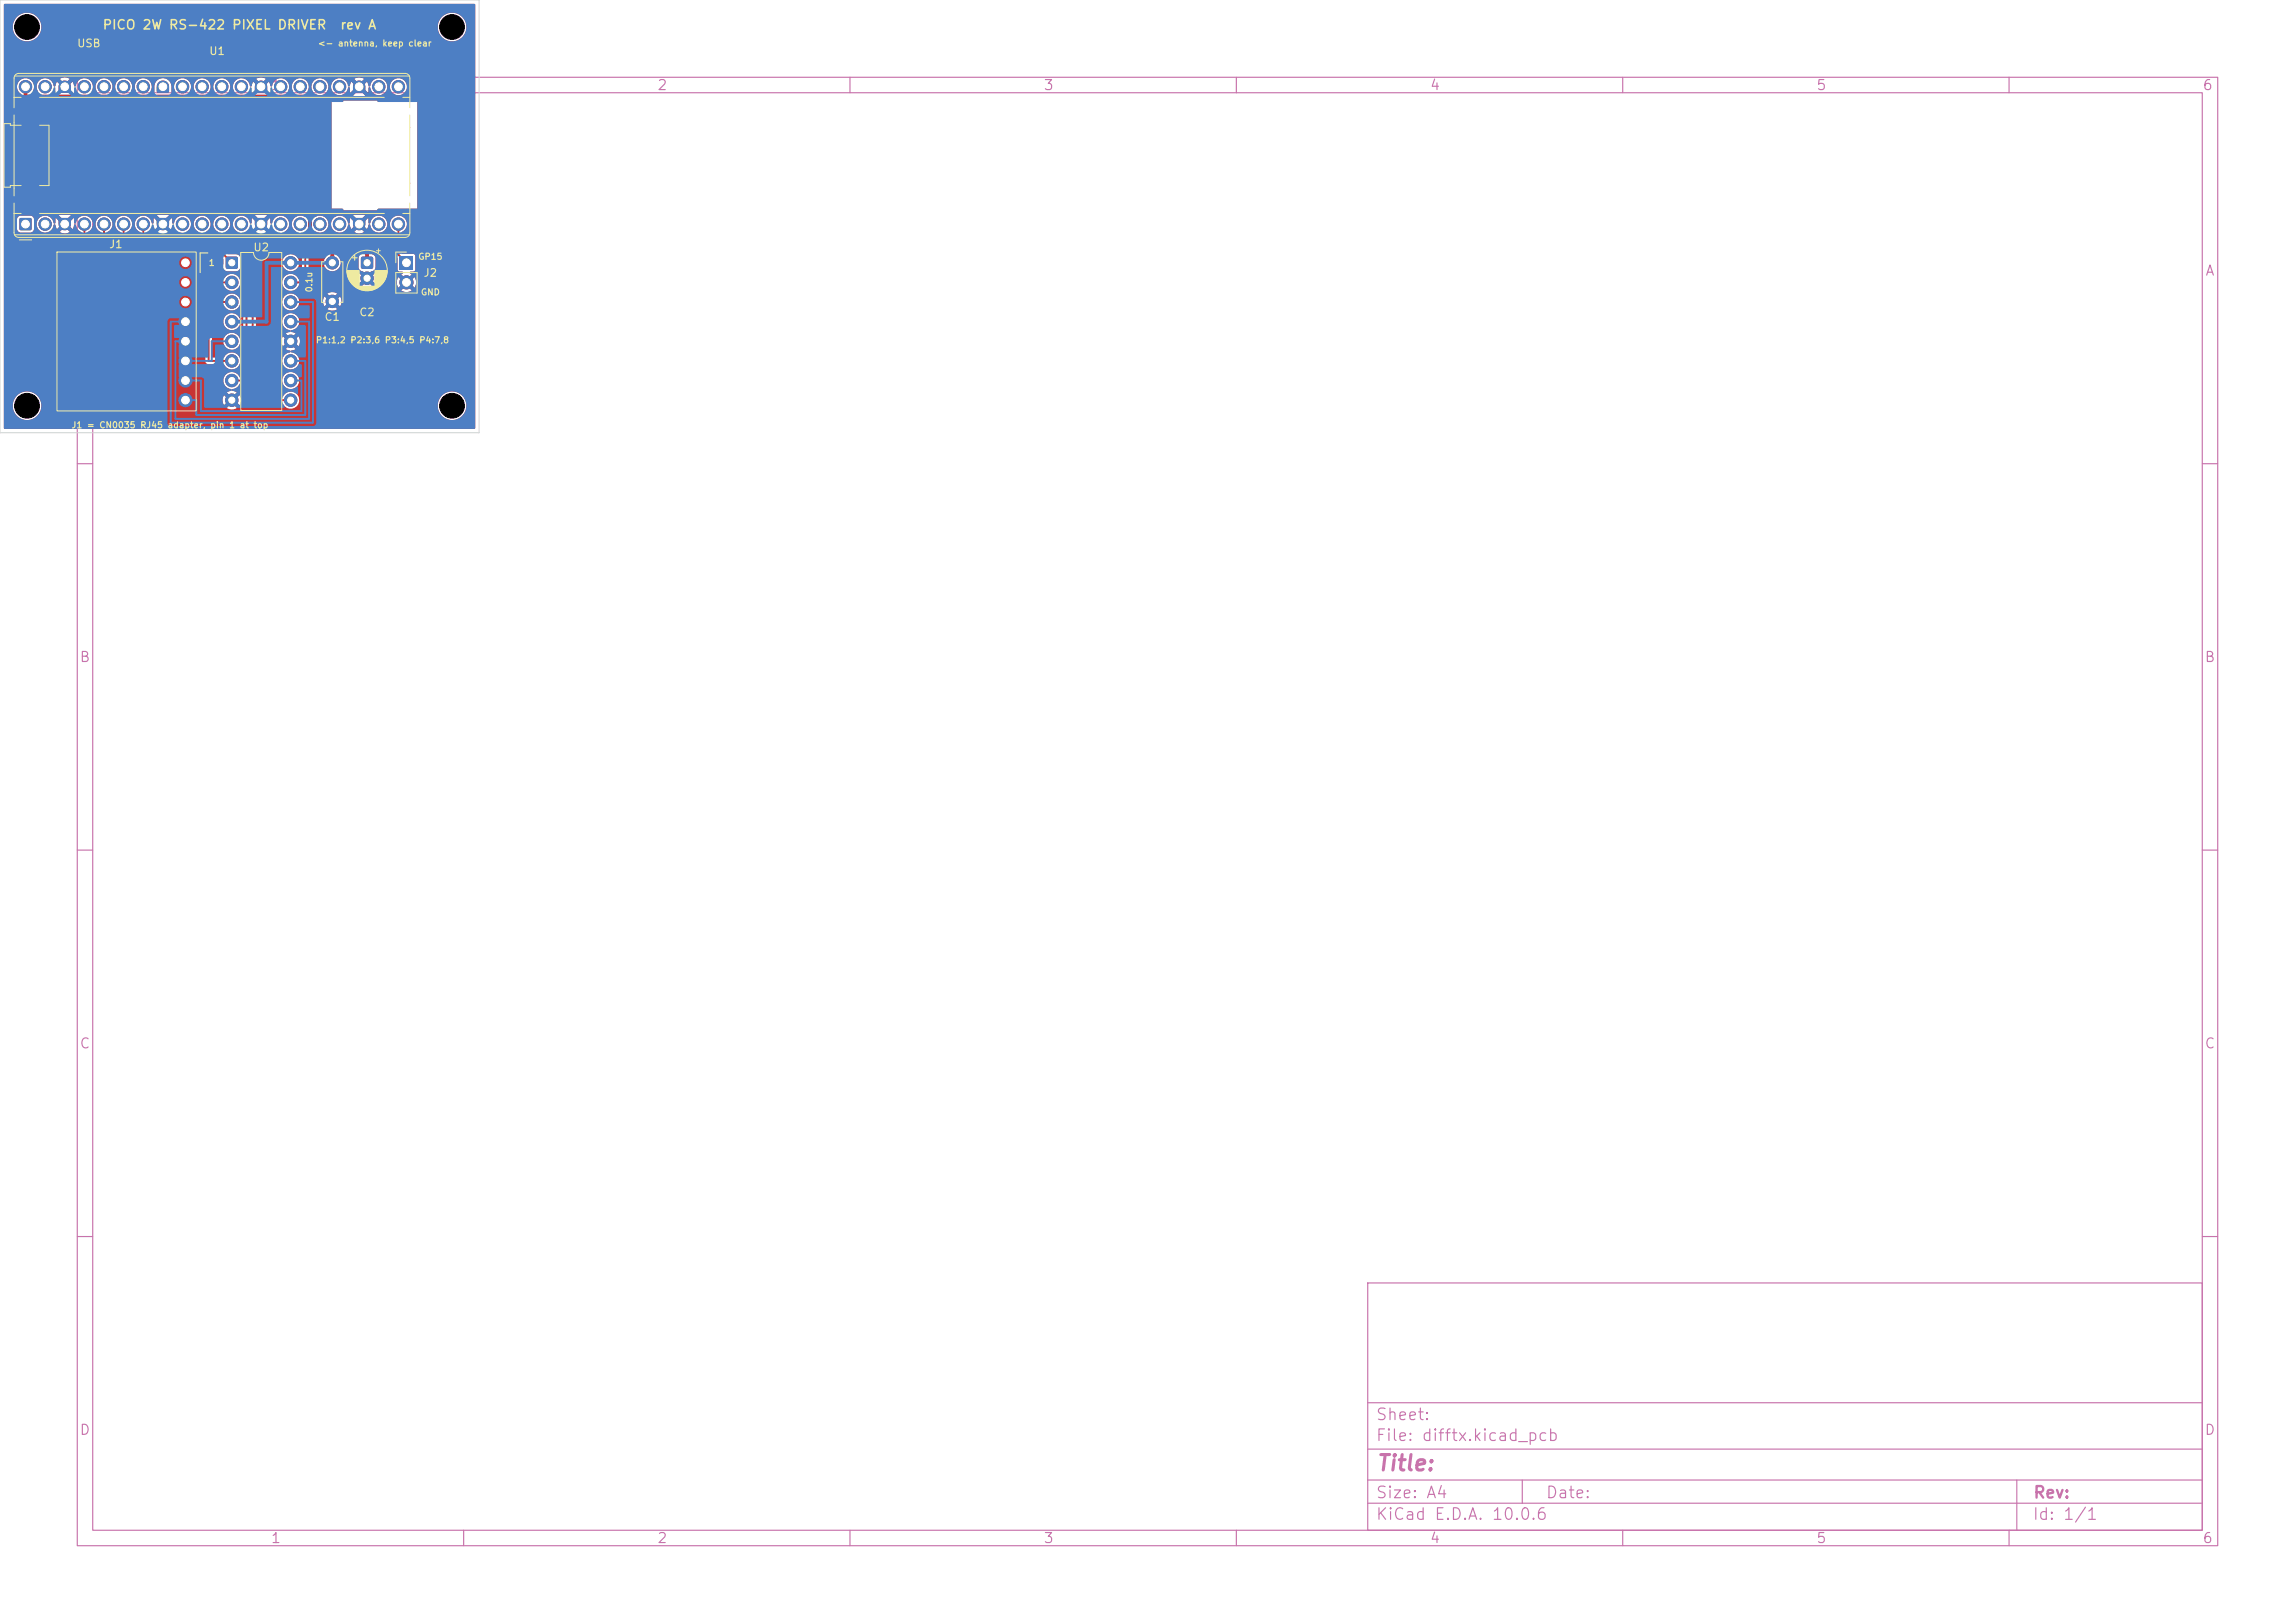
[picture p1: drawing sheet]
<svg xmlns="http://www.w3.org/2000/svg" width="297mm" height="210mm" viewBox="0 0 297 210" stroke-linecap="round" stroke-linejoin="round" font-family="sans-serif">
<defs><g id="words">
<text font-size="2" fill="#c872ab" x="178" y="190.8">Title:</text>
<g font-size="1.5" fill="#c872ab">
<text x="178" y="184.1">Sheet:</text>
<text x="178" y="186.8">File: difftx.kicad_pcb</text>
<text x="178" y="197">KiCad E.D.A. 10.0.6</text>
<text x="178" y="194.2">Size: A4</text>
<text x="200" y="194.2">Date:</text>
<text x="263" y="197">Id: 1/1</text>
<text x="263" y="194.2">Rev:</text>
</g>
<g font-size="1.3" fill="#c872ab">
<text x="35" y="12">1</text>
<text x="85" y="12">2</text>
<text x="135" y="12">3</text>
<text x="185" y="12">4</text>
<text x="235" y="12">5</text>
<text x="285" y="12">6</text>
<text x="285.3" y="36">A</text>
<text x="10.2" y="86">B</text>
<text x="285.2" y="86">B</text>
<text x="10.2" y="136">C</text>
<text x="285.2" y="136">C</text>
<text x="10.2" y="186">D</text>
<text x="285.2" y="186">D</text>
<text x="35" y="200">1</text>
<text x="85" y="200">2</text>
<text x="135" y="200">3</text>
<text x="185" y="200">4</text>
<text x="235" y="200">5</text>
<text x="285" y="200">6</text>
</g>
<g font-size="1.2" fill="#f2eda1">
<text x="13.2" y="4.1">PICO 2W RS-422 PIXEL DRIVER</text>
<text x="43.9" y="4.1">rev A</text>
</g>
<g font-size="1" fill="#f2eda1">
<text x="9.9" y="6.4">USB</text>
<text x="27" y="7.4">U1</text>
<text x="14" y="32.4">J1</text>
<text x="32.7" y="32.8">U2</text>
<text x="41.9" y="41.8">C1</text>
<text x="46.4" y="41.2">C2</text>
<text x="54.7" y="36.1">J2</text>
</g>
<g font-size=".8" fill="#f2eda1">
<text x="41.1" y="6.2">&lt;- antenna, keep clear</text>
<text x="26.9" y="34.6">1</text>
<text x="45.3" y="33.9">+</text>
<text x="54.1" y="33.8">GP15</text>
<text x="40.6" y="37.9" transform="rotate(-90 40.6 37.9)">0.1u</text>
<text x="54.4" y="38.4">GND</text>
<text x="40.8" y="44.6">P1:1,2 P2:3,6 P3:4,5 P4:7,8</text>
<text x="9.2" y="55.6">J1 = CN0035 RJ45 adapter, pin 1 at top</text>
</g>
</g></defs>
<g fill="none" stroke="#c872ab" stroke-width=".15">
<path d="M10 10h277v190h-277zM12 12h273v186h-273zM60 10v2M110 10v2M160 10v2M210 10v2M260 10v2M10 60h2M285 60h2M10 110h2M285 110h2M10 160h2"/>
<path d="M177 166h108v32h-108zM285 160h2M60 198v2M110 198v2M160 198v2M177 194.5h108M177 191.5h108M177 187.5h108M177 181.5h108M197 191.5v3M210 198v2M260 198v2"/>
<path d="M261 191.5v6.5"/>
</g>
<path d="M2.6 28.3h1.4v1.4h-1.4z" fill="#c83434"/>
<circle cx="5.8" cy="29" r=".8" fill="#c83434" stroke="#c83434" stroke-width=".13"/>
<path d="M7.7 28.2h1.4l.1 .2v.6a.8 .8 0 0 1-.8 .8 .8 .8 0 0 1-.8-.7v-.7z" fill="#c83434"/>
<g fill="#c83434" stroke="#c83434" stroke-width=".13">
<circle cx="10.9" cy="29" r=".8"/>
<circle cx="13.5" cy="29" r=".8"/>
<circle cx="16" cy="29" r=".8"/>
<circle cx="18.5" cy="29" r=".8"/>
</g>
<path d="M20.4 28.2h1.4l.1 .2v.6a.8 .8 0 0 1-.8 .8 .8 .8 0 0 1-.8-.7v-.7z" fill="#c83434"/>
<g fill="#c83434" stroke="#c83434" stroke-width=".13">
<circle cx="23.6" cy="29" r=".8"/>
<circle cx="26.2" cy="29" r=".8"/>
<circle cx="28.7" cy="29" r=".8"/>
<circle cx="31.2" cy="29" r=".8"/>
</g>
<path d="M33.1 28.2h1.4l.1 .2v.6a.8 .8 0 0 1-.8 .8 .8 .8 0 0 1-.8-.8v-.6z" fill="#c83434"/>
<g fill="#c83434" stroke="#c83434" stroke-width=".13">
<circle cx="36.3" cy="29" r=".8"/>
<circle cx="38.9" cy="29" r=".8"/>
<circle cx="41.4" cy="29" r=".8"/>
<circle cx="43.9" cy="29" r=".8"/>
</g>
<path d="M45.8 28.2h1.4l.1 .2v.6a.8 .8 0 0 1-.8 .8 .8 .8 0 0 1-.8-.7v-.7z" fill="#c83434"/>
<g fill="#c83434" stroke="#c83434" stroke-width=".13">
<circle cx="49" cy="29" r=".8"/>
<circle cx="51.6" cy="29" r=".8"/>
<circle cx="51.6" cy="11.2" r=".8"/>
<circle cx="49" cy="11.2" r=".8"/>
</g>
<path d="M46 10.6a.8 .8 0 0 1 .8-.1 .8 .8 0 0 1 .5 .7v.7l-.1 .1h-1.4l-.1-.1v-.8z" fill="#c83434"/>
<g fill="#c83434" stroke="#c83434" stroke-width=".13">
<circle cx="43.9" cy="11.2" r=".8"/>
<circle cx="41.4" cy="11.2" r=".8"/>
<circle cx="38.9" cy="11.2" r=".8"/>
<circle cx="36.3" cy="11.2" r=".8"/>
</g>
<path d="M33.3 10.6a.8 .8 0 0 1 .8-.1 .8 .8 0 0 1 .5 .7v.7l-.1 .1h-1.4l-.1-.1v-.8z" fill="#c83434"/>
<g fill="#c83434" stroke="#c83434" stroke-width=".13">
<circle cx="31.2" cy="11.2" r=".8"/>
<circle cx="28.7" cy="11.2" r=".8"/>
<circle cx="26.2" cy="11.2" r=".8"/>
<circle cx="23.6" cy="11.2" r=".8"/>
</g>
<path d="M20.6 10.6a.8 .8 0 0 1 .8-.1 .8 .8 0 0 1 .5 .7v.7l-.1 .1h-1.4l-.1-.1v-.8z" fill="#c83434"/>
<g fill="#c83434" stroke="#c83434" stroke-width=".13">
<circle cx="18.5" cy="11.2" r=".8"/>
<circle cx="16" cy="11.2" r=".8"/>
<circle cx="13.5" cy="11.2" r=".8"/>
<circle cx="10.9" cy="11.2" r=".8"/>
</g>
<path d="M7.9 10.6a.8 .8 0 0 1 .8-.1 .8 .8 0 0 1 .5 .7v.7l-.1 .1h-1.4l-.1-.1v-.8z" fill="#c83434"/>
<g fill="#c83434" stroke="#c83434" stroke-width=".13">
<circle cx="5.8" cy="11.2" r=".8"/>
<circle cx="3.3" cy="11.2" r=".8"/>
</g>
<path d="M46.8 33.3l.1-.1 1.3 .1 .1 .2-.1 1.2-.2 .1-1.2-.1-.1-.1z" fill="#c83434"/>
<circle cx="47.5" cy="36" r=".8" fill="#c83434" stroke="#c83434" stroke-width=".13"/>
<path d="M23.1 33.2h1.8v1.7h-1.8z" fill="#c83434"/>
<g fill="#c83434" stroke="#c83434" stroke-width=".13">
<circle cx="24" cy="36.5" r=".85"/>
<circle cx="24" cy="39.1" r=".85"/>
<circle cx="43" cy="34" r=".8"/>
<circle cx="43" cy="39" r=".8"/>
</g>
<path d="M51.7 33.2h1.7v1.7h-1.7z" fill="#c83434"/>
<circle cx="52.6" cy="36.5" r=".85" fill="#c83434" stroke="#c83434" stroke-width=".13"/>
<path d="M29.3 33.3l.1-.1 1.3 .1 .1 .2-.1 1.2-.2 .1-1.2-.1-.1-.1z" fill="#c83434"/>
<g fill="#c83434" stroke="#c83434" stroke-width=".13">
<circle cx="30" cy="36.5" r=".8"/>
<circle cx="30" cy="39.1" r=".8"/>
<circle cx="30" cy="41.6" r=".8"/>
<circle cx="30" cy="44.2" r=".8"/>
<circle cx="30" cy="46.7" r=".8"/>
<circle cx="30" cy="49.2" r=".8"/>
<circle cx="30" cy="51.8" r=".8"/>
<circle cx="37.6" cy="51.8" r=".8"/>
<circle cx="37.6" cy="49.2" r=".8"/>
<circle cx="37.6" cy="46.7" r=".8"/>
<circle cx="37.6" cy="44.2" r=".8"/>
<circle cx="37.6" cy="41.6" r=".8"/>
<circle cx="37.6" cy="39.1" r=".8"/>
<circle cx="37.6" cy="36.5" r=".8"/>
<circle cx="37.6" cy="34" r=".8"/>
</g>
<path d="M3.3 11.2v1.3h36.8v20h7.4v1.5M43 32.5v1.5" fill="none" stroke="#c83434" stroke-width=".5"/>
<path d="M10.9 29v3.1h17.7v.5l1.4 1.4M13.5 29v2.6h18.4v17.6h-1.9M16 29v2.1h16.7v20.7h4.9M18.5 29v1.6h21v5.9h-1.9M24 36.5h3.6v2.6h2.4M24 34l.6 .6h3.8v1.9h1.6M24 39.1h3v7.6h3M51.6 29v4l1 1" fill="none" stroke="#c83434" stroke-width=".25"/>
<path d="M.5 .6l60.9-.1 .1 .1v54.8l-.1 .1h-60.8l-.1-3.1h1.1a1.85 1.85 0 0 0 2.2 1.9 1.85 1.85 0 0 0 1.4-2.6h18v.2a.8 .8 0 0 0 1.2 .6 .8 .8 0 0 0 0-1.4 .8 .8 0 0 0-1.2 .6h-18a1.85 1.85 0 0 0-2.1-1 1.85 1.85 0 0 0-1.5 1.7h-1.1v-3.2h22.7v.1a.8 .8 0 0 0 1.2 .6 .8 .8 0 0 0 0-1.3 .8 .8 0 0 0-1.2 .6h-22.7v-2.6h22.7v.2a.8 .8 0 0 0 1.2 .6 .8 .8 0 0 0 0-1.4 .8 .8 0 0 0-1.2 .6h-22.7v-2.5h22.7v.1a.8 .8 0 0 0 1.2 .6 .8 .8 0 0 0 0-1.3 .8 .8 0 0 0-1.2 .6h-22.7v-2.6h22.7v.2a.8 .8 0 0 0 1.2 .6 .8 .8 0 0 0 0-1.4 .8 .8 0 0 0-1.2 .6h-22.7v-13.1h1.7v1.2a.49 .49 0 0 0 .5 .5h1.2l.4-.1 .1-.4v-1.2l-.1-.4-.4-.1h-1.2l-.4 .1-.1 .4h-1.7v-17.3h1.7a1.33 1.33 0 0 0 .5 1.1 .61 .61 0 0 0 .7 .9h36.1l.1 14.8-.2 .2a1.11 1.11 0 0 0-1.5 .3 1.11 1.11 0 0 0 .4 1.5v.2l-.1 .1h-1.2l-.2-.2a1.13 1.13 0 0 0 .6-1.3 1.13 1.13 0 0 0-1.2-.8 1.29 1.29 0 0 0-1.1 1l-.1-.1-.1-.6-.6 .7-.2-.3-.2-.1 .7-.7h-.2h-1.4l.7 .7-.2 .1-.2 .3-.7-.7v.7h-.2h-.1a1.1 1.1 0 0 0-1.7-.8 1.1 1.1 0 0 0 .1 1.8v.2l-.1 .1h-1.3l-.1-.2a1.13 1.13 0 0 0 .6-1.3 1.13 1.13 0 0 0-1.2-.8 1.1 1.1 0 0 0-1 .9 1.1 1.1 0 0 0 .5 1.1l.1 .2-.1 .1h-1.3l-.1-.2a1.13 1.13 0 0 0 .5-1.3 1.13 1.13 0 0 0-1.2-.8 1.1 1.1 0 0 0-.9 .9 1.1 1.1 0 0 0 .5 1.1v.2l-.1 .1h-1.2l-.2-.1 .1-.2a1.11 1.11 0 0 0 0-1.8 1.11 1.11 0 0 0-1.7 .8h-.1l-.1-.1-.1-.6-.6 .7-.2-.3-.2-.1 .7-.7h-1.5h-.1l.7 .7-.2 .1-.2 .3-.7-.7v.7h-.2a1.12 1.12 0 0 0-1.8-.8 1.12 1.12 0 0 0 .2 1.9l-.1 .7h-1.5l-.1-.1 .1-.6a1.11 1.11 0 0 0 .3-1.7 1.11 1.11 0 0 0-1.7 .1 1.11 1.11 0 0 0 .5 1.6v1.1l-.1 .1h-1.5l-.1-.1 .1-1.1a1.11 1.11 0 0 0 .3-1.7 1.11 1.11 0 0 0-1.8 .1 1.11 1.11 0 0 0 .5 1.6v1.6l-1.5 .1-.2-.1 .1-1.6a1.11 1.11 0 0 0 .1-1.9 1.11 1.11 0 0 0-1.7 .8h-.1l-.1-.1-.1-.6-.6 .7-.2-.3-.2-.1 .7-.7h-1.5h-.1l.7 .7-.2 .1-.2 .3-.7-.7v.7h-.2a1.1 1.1 0 0 0-1.5-1 1.1 1.1 0 0 0-.5 1.7 1.1 1.1 0 0 0 1.8 0l.2-.6 .2 .1 .2 .6 .5-.6 .1 .2 .3 .2-.6 .5 .4 .2h.4l.5-.2-.5-.5 .3-.2 .1-.2 .5 .6 .2-.6 .1-.1 .1 .1a1.43 1.43 0 0 0 .7 1v2.1l.1 .2 .3 .1h17.2l.8 1v.7a.29 .29 0 0 1-.4 0h-3.6a.84 .84 0 0 0-.8-1 .84 .84 0 0 0-.9 .7 .91 .91 0 0 0 1 .9l.3 .2h3.4l.1 .1v1l-.1 .1-3.2-.1a.82 .82 0 0 0-1.3-.1 .82 .82 0 0 0 .1 1.2 .82 .82 0 0 0 1.2-.2h2.4l.1 1.5-.1 .2-2.4-.1a.82 .82 0 0 0-1.3-.1 .82 .82 0 0 0 .1 1.3 .82 .82 0 0 0 1.2-.3h1.8l.1 .1v7.3l.3 .2h2a1.18 1.18 0 0 0 2 .2 1.11 1.11 0 0 0-.4-1.6 1.11 1.11 0 0 0-1.5 .6h-1.5l-.1-.1v-2.1h1.5v.1a1.1 1.1 0 0 0 1.7 .9 1.1 1.1 0 0 0 0-1.9 1.1 1.1 0 0 0-1.7 .9h-1.5v-2.6h1.5v.2a1.1 1.1 0 0 0 1.7 .9 1.1 1.1 0 0 0 0-1.9 1.1 1.1 0 0 0-1.7 .8h-1.5v-1.9l.1-.1h1.4a1.18 1.18 0 0 0 1.1 .7 1.18 1.18 0 0 0 1-.7 1.11 1.11 0 0 0-.6-1.4 1.11 1.11 0 0 0-1.4 .5l-.9 .1-.1-.1v-1.6l.2-.1 .8 .1a1.11 1.11 0 0 0 1.6 .5 1.11 1.11 0 0 0 .2-1.7 1.11 1.11 0 0 0-1.7 .2h-.2l-.1-.1 .1-1 .5 .2h1.2l.3-.2 .2-.3v-1.2l-.2-.3-.2-.2h-1.2l-.4-.4-.1-.4 2.4-.1 .1 16.7-.1 .1a.56 .56 0 0 1-.7-.4 1.11 1.11 0 0 0-1.7 .5 1.11 1.11 0 0 0 1 1.5v.2l-.7 .2 .7 .6-.2 .1-.2 .2-.6-.5a1.2 1.2 0 0 0 0 1.2l.6-.6 .2 .3 .2 .1-.6 .6a1.2 1.2 0 0 0 1.3 0l-.7-.6 .2-.1 .2-.3 .6 .6a1.2 1.2 0 0 0 0-1.3l-.6 .6-.2-.2-.2-.1 .7-.6-.7-.2v-.2l.1-.1a1.43 1.43 0 0 0 1-.6l1.1-.1 .1 .1v2.1l.2 .4h4.1a1.12 1.12 0 0 0 1.9 .2h18.1v.2a1.85 1.85 0 0 0 2.9 1.5 1.85 1.85 0 0 0 0-3.2 1.85 1.85 0 0 0-2.9 1.5h-18a1.11 1.11 0 0 0-.5-1.6 1.11 1.11 0 0 0-1.5 .5l-3.4 .1-.1-.2v-2h3.4v.1a1.1 1.1 0 0 0 1.7 .9 1.1 1.1 0 0 0 0-1.9 1.1 1.1 0 0 0-1.7 .9h-3.4v-5.1h3.3v.3l.2 .4 .6-.6 .2 .3 .2 .1-.6 .6 .6 .2v.1l-.1 .1a1.1 1.1 0 0 0-.8 1.7 1.1 1.1 0 0 0 1.9 0 1.1 1.1 0 0 0-.9-1.7l-.1-.1 .1-.1 .6-.2-.6-.6 .2-.1 .1-.3 .6 .6a1.19 1.19 0 0 0 0-1.3l-.6 .6-.1-.3h-.2l.6-.6-.6-.3-.1-.1 .1-.1a1.1 1.1 0 0 0 .9-1.7 1.1 1.1 0 0 0-1.9 0 1.1 1.1 0 0 0 .8 1.7l.1 .1v.1l-.6 .3 .6 .6h-.2l-.2 .3-.6-.6-.2 .6h-3.3v-5.1h3.4v.2a1.1 1.1 0 0 0 1.2 1 1.1 1.1 0 0 0 1-1.3h3.1v.4l.2 .4 .6-.7 .1 .2 .3 .2-.6 .6a1.2 1.2 0 0 0 1.3 0l-.7-.6 .3-.2 .1-.2 .6 .6a1.2 1.2 0 0 0 0-1.3l-.6 .7-.2-.3-.2-.1 .6-.6a1.2 1.2 0 0 0-1.3 0l.7 .6-.2 .1-.2 .3-.6-.7-.2 .6h-3.1a1.1 1.1 0 0 0-1.1-.9 1.1 1.1 0 0 0-1.1 1h-3.4v-5.1h3.4v.2a1.1 1.1 0 0 0 1.7 .8 1.1 1.1 0 0 0 0-1.8 1.1 1.1 0 0 0-1.7 .8h-3.4v-2.8l5.9-.1 .1 5-.1 .1a.56 .56 0 0 1-.7-.4 1.11 1.11 0 0 0-1.6 .2 1.11 1.11 0 0 0 .4 1.6 1.11 1.11 0 0 0 1.6-.5h.9l.3-.3v-3.6h2.2h.1v.2a1.11 1.11 0 0 0 .1 1.5 1.11 1.11 0 0 0 1.5 0 1.11 1.11 0 0 0 0-1.6l.1-.1h2.5v1.5a.63 .63 0 0 0 .6 .5l.5 .5-.3 .2-.1 .2-.6-.6a1.2 1.2 0 0 0 0 1.3l.6-.7 .2 .3 .2 .1-.6 .6a1.2 1.2 0 0 0 1.3 0l-.7-.6 .2-.1 .2-.3 .6 .6a1.2 1.2 0 0 0 0-1.3l-.6 .7-.1-.2-.3-.2 .6-.5a.54 .54 0 0 0 .5-.5v-1.3l-.2-.2-.3-.3-.1-.5-.2-.2-.2-.2h-6.9v-1.8l.1-.1a1.16 1.16 0 0 0 1.7-1.1h.3v.2a1.12 1.12 0 0 0 1.2 1 1.12 1.12 0 0 0 1.1-1h.2l.2 .6 .5-.6 .1 .2 .3 .2-.6 .5 .8 .2 .5-.2-.5-.5 .3-.2 .1-.2 .5 .6 .2-.6h.2a1.12 1.12 0 0 0 1.2 1 1.12 1.12 0 0 0 1-1.2h.4v.2a1.63 1.63 0 0 0 .6 1v2.9l.3 .5 .1 1.4 .2 .2 .4 .1 .1 .2-.3 .1 .6 .6h-.2l-.2 .3-.5-.6a1.24 1.24 0 0 0 0 1.4l.5-.5 .1 .1 .3 .2-.6 .6a1.24 1.24 0 0 0 1.4 0l-.6-.6 .3-.2 .1-.1 .6 .5a1.25 1.25 0 0 0-.1-1.4l-.5 .6-.2-.3h-.2l.6-.6-.3-.2v-.1l.5-.1 .2-.2v-1.8l-.2-.2-1.4-.1h-.1v-2.7l.1-.1a1.1 1.1 0 0 0 .1-1.9 1.1 1.1 0 0 0-1.7 .8h-.4v-.2a1.12 1.12 0 0 0-1.2-.8 1.12 1.12 0 0 0-1 1h-.1l-.1-.1-.1-.6-.6 .7-.2-.3-.2-.1 .7-.7h-1.5h-.1l.7 .7-.2 .1-.2 .3-.7-.7v.7h-.2a1.12 1.12 0 0 0-1.1-1 1.12 1.12 0 0 0-1.2 1h-.3v-.2a1.13 1.13 0 0 0-1.7-.6l-.1-.2v-14.7h2.2v13.8h1.4l.1 .2h4.4l.2-.2h5v-13.8h-5l-.2-.2h-4.4l-.1 .2h-3.6l-.1-1h.2a1.1 1.1 0 0 0 1.2 0 1.1 1.1 0 0 0 .5-1.1h.3v.2a1.11 1.11 0 0 0 1.1 1 1.11 1.11 0 0 0 1.2-1h.1l.1 .1v.6l.7-.7 .1 .2 .3 .2-.7 .7h1.4h.2l-.7-.7 .3-.2 .1-.2 .6 .7 .1-.7h.2a1.12 1.12 0 0 0 1.2 1 1.12 1.12 0 0 0 1-1.2h.4v.2a1.1 1.1 0 0 0 1.6 .9 1.1 1.1 0 0 0 0-1.9 1.1 1.1 0 0 0-1.6 .8h-.4v-.1a1.12 1.12 0 0 0-1.2-.9 1.12 1.12 0 0 0-1 1.1h-.2l-.2-.6-.5 .5-.2-.3-.2-.1 .5-.5-.7-.2-.6 .2 .6 .5-.2 .1-.2 .3-.5-.5-.2 .6h-.2a1.12 1.12 0 0 0-1.1-1.1 1.12 1.12 0 0 0-1.2 1h-.3v-.1a1.1 1.1 0 0 0-1.5-.8 1.1 1.1 0 0 0-.5 1.6v.1l-.2 .1-.5-.1a1.13 1.13 0 0 0-.9-1.8 1.13 1.13 0 0 0-1 1.7l-.1 .1h-.5a1.13 1.13 0 0 0-.6-1.7 1.13 1.13 0 0 0-1.5 1h-.2l-.2-.6-.5 .5-.2-.3-.2-.1 .5-.5-.7-.2-.6 .2 .6 .5-.2 .1-.2 .3-.5-.5-.2 .6h-.2a1.12 1.12 0 0 0-1.5-1 1.12 1.12 0 0 0-.6 1.6l-.1 .1h-.5a1.13 1.13 0 0 0-1-1.8 1.13 1.13 0 0 0-.9 1.7l-.2 .1h-.5a1.13 1.13 0 0 0-.9-1.8 1.13 1.13 0 0 0-1 1.7l-.1 .1h-.5a1.13 1.13 0 0 0-.9-1.8 1.13 1.13 0 0 0-1 1.7l-.1 .1h-.4v-.8a1.11 1.11 0 0 0-1.1-1 1.11 1.11 0 0 0-1.1 1v.8h-.4l-.1-.1a1.11 1.11 0 0 0-1-1.7 1.11 1.11 0 0 0-.9 1.7l-.1 .1h-.5a1.13 1.13 0 0 0-1-1.8 1.13 1.13 0 0 0-.9 1.7l-.2 .1h-.5a1.13 1.13 0 0 0-.9-1.8 1.13 1.13 0 0 0-1 1.7l-.1 .1h-.5a1.13 1.13 0 0 0-.6-1.7 1.13 1.13 0 0 0-1.5 1h-.2l-.2-.6-.5 .5-.2-.3-.2-.1 .5-.5-.7-.2-.6 .2 .6 .5-.2 .1-.2 .3-.5-.5-.2 .6h-.2a1.12 1.12 0 0 0-1.5-1 1.12 1.12 0 0 0-.6 1.6l-.1 .1h-.5a1.13 1.13 0 0 0-.6-1.7 1.13 1.13 0 0 0-1.5 .9h-1.7v-7.7h1.1v.2a1.85 1.85 0 0 0 2 1.8 1.85 1.85 0 0 0 1.8-2h51.2v.2a1.85 1.85 0 0 0 2.9 1.5 1.85 1.85 0 0 0 0-3.2 1.85 1.85 0 0 0-2.9 1.5h-51.2l-.1-.3a1.85 1.85 0 0 0-1.9-1.5 1.85 1.85 0 0 0-1.8 1.8h-1.1z" fill="#c83434"/>
<path d="M2.6 28.3h1.4v1.4h-1.4z" fill="#4d7fc4"/>
<circle cx="5.8" cy="29" r=".8" fill="#4d7fc4" stroke="#4d7fc4" stroke-width=".13"/>
<path d="M7.7 28.2h1.4l.1 .2v.6a.8 .8 0 0 1-.8 .8 .8 .8 0 0 1-.8-.7v-.7z" fill="#4d7fc4"/>
<g fill="#4d7fc4" stroke="#4d7fc4" stroke-width=".13">
<circle cx="10.9" cy="29" r=".8"/>
<circle cx="13.5" cy="29" r=".8"/>
<circle cx="16" cy="29" r=".8"/>
<circle cx="18.5" cy="29" r=".8"/>
</g>
<path d="M20.4 28.2h1.4l.1 .2v.6a.8 .8 0 0 1-.8 .8 .8 .8 0 0 1-.8-.7v-.7z" fill="#4d7fc4"/>
<g fill="#4d7fc4" stroke="#4d7fc4" stroke-width=".13">
<circle cx="23.6" cy="29" r=".8"/>
<circle cx="26.2" cy="29" r=".8"/>
<circle cx="28.7" cy="29" r=".8"/>
<circle cx="31.2" cy="29" r=".8"/>
</g>
<path d="M33.1 28.2h1.4l.1 .2v.6a.8 .8 0 0 1-.8 .8 .8 .8 0 0 1-.8-.8v-.6z" fill="#4d7fc4"/>
<g fill="#4d7fc4" stroke="#4d7fc4" stroke-width=".13">
<circle cx="36.3" cy="29" r=".8"/>
<circle cx="38.9" cy="29" r=".8"/>
<circle cx="41.4" cy="29" r=".8"/>
<circle cx="43.9" cy="29" r=".8"/>
</g>
<path d="M45.8 28.2h1.4l.1 .2v.6a.8 .8 0 0 1-.8 .8 .8 .8 0 0 1-.8-.7v-.7z" fill="#4d7fc4"/>
<g fill="#4d7fc4" stroke="#4d7fc4" stroke-width=".13">
<circle cx="49" cy="29" r=".8"/>
<circle cx="51.6" cy="29" r=".8"/>
<circle cx="51.6" cy="11.2" r=".8"/>
<circle cx="49" cy="11.2" r=".8"/>
</g>
<path d="M46 10.6a.8 .8 0 0 1 .8-.1 .8 .8 0 0 1 .5 .7v.7l-.1 .1h-1.4l-.1-.1v-.8z" fill="#4d7fc4"/>
<g fill="#4d7fc4" stroke="#4d7fc4" stroke-width=".13">
<circle cx="43.9" cy="11.2" r=".8"/>
<circle cx="41.4" cy="11.2" r=".8"/>
<circle cx="38.9" cy="11.2" r=".8"/>
<circle cx="36.3" cy="11.2" r=".8"/>
</g>
<path d="M33.3 10.6a.8 .8 0 0 1 .8-.1 .8 .8 0 0 1 .5 .7v.7l-.1 .1h-1.4l-.1-.1v-.8z" fill="#4d7fc4"/>
<g fill="#4d7fc4" stroke="#4d7fc4" stroke-width=".13">
<circle cx="31.2" cy="11.2" r=".8"/>
<circle cx="28.7" cy="11.2" r=".8"/>
<circle cx="26.2" cy="11.2" r=".8"/>
<circle cx="23.6" cy="11.2" r=".8"/>
</g>
<path d="M20.6 10.6a.8 .8 0 0 1 .8-.1 .8 .8 0 0 1 .5 .7v.7l-.1 .1h-1.4l-.1-.1v-.8z" fill="#4d7fc4"/>
<g fill="#4d7fc4" stroke="#4d7fc4" stroke-width=".13">
<circle cx="18.5" cy="11.2" r=".8"/>
<circle cx="16" cy="11.2" r=".8"/>
<circle cx="13.5" cy="11.2" r=".8"/>
<circle cx="10.9" cy="11.2" r=".8"/>
</g>
<path d="M7.9 10.6a.8 .8 0 0 1 .8-.1 .8 .8 0 0 1 .5 .7v.7l-.1 .1h-1.4l-.1-.1v-.8z" fill="#4d7fc4"/>
<g fill="#4d7fc4" stroke="#4d7fc4" stroke-width=".13">
<circle cx="5.8" cy="11.2" r=".8"/>
<circle cx="3.3" cy="11.2" r=".8"/>
</g>
<path d="M46.8 33.3l.1-.1 1.3 .1 .1 .2-.1 1.2-.2 .1-1.2-.1-.1-.1z" fill="#4d7fc4"/>
<g fill="#4d7fc4" stroke="#4d7fc4" stroke-width=".13">
<circle cx="47.5" cy="36" r=".8"/>
<circle cx="24" cy="41.6" r=".85"/>
<circle cx="24" cy="44.2" r=".85"/>
<circle cx="24" cy="46.7" r=".85"/>
<circle cx="24" cy="49.2" r=".85"/>
<circle cx="24" cy="51.8" r=".85"/>
<circle cx="43" cy="34" r=".8"/>
<circle cx="43" cy="39" r=".8"/>
</g>
<path d="M51.7 33.2h1.7v1.7h-1.7z" fill="#4d7fc4"/>
<circle cx="52.6" cy="36.5" r=".85" fill="#4d7fc4" stroke="#4d7fc4" stroke-width=".13"/>
<path d="M29.3 33.3l.1-.1 1.3 .1 .1 .2-.1 1.2-.2 .1-1.2-.1-.1-.1z" fill="#4d7fc4"/>
<g fill="#4d7fc4" stroke="#4d7fc4" stroke-width=".13">
<circle cx="30" cy="36.5" r=".8"/>
<circle cx="30" cy="39.1" r=".8"/>
<circle cx="30" cy="41.6" r=".8"/>
<circle cx="30" cy="44.2" r=".8"/>
<circle cx="30" cy="46.7" r=".8"/>
<circle cx="30" cy="49.2" r=".8"/>
<circle cx="30" cy="51.8" r=".8"/>
<circle cx="37.6" cy="51.8" r=".8"/>
<circle cx="37.6" cy="49.2" r=".8"/>
<circle cx="37.6" cy="46.7" r=".8"/>
<circle cx="37.6" cy="44.2" r=".8"/>
<circle cx="37.6" cy="41.6" r=".8"/>
<circle cx="37.6" cy="39.1" r=".8"/>
<circle cx="37.6" cy="36.5" r=".8"/>
<circle cx="37.6" cy="34" r=".8"/>
</g>
<path d="M43 34h-8.5v7.6h-4.5" fill="none" stroke="#4d7fc4" stroke-width=".5"/>
<path d="M37.6 39.1h2.9v15.6h-18.4v-13.1h1.9M24 49.2h2v4h13v-4h-1.4M30 44.2h-2.6v2.5h-3.4M37.6 41.6h2.4v12.6h-17.3v-10h1.3M37.6 46.7h1.9v7h-14.1v-1.9h-1.4" fill="none" stroke="#4d7fc4" stroke-width=".25"/>
<g fill="#4d7fc4">
<path d="M37.7 42.7a1.45 1.45 0 0 0 1-.7h.8l.1 .2v4l-.1 .1h-.9a1.25 1.25 0 0 0-.9-.7v-.2l.6-.2-.6-.6 .2-.1 .1-.3 .6 .6a1.19 1.19 0 0 0 0-1.3l-.6 .6-.1-.3h-.2l.6-.6-.6-.3z"/>
<path d="M.5 .6l60.9-.1 .1 .1v54.8l-.1 .1h-60.8l-.1-3.1h1.1a1.85 1.85 0 0 0 2.6 1.8 1.85 1.85 0 0 0 .5-3.1 1.85 1.85 0 0 0-3 1l-.1 .3h-1.1v-10.8h21.2v13.2l.2 .3h18.7l.2-.1 .1-.2v-2.4h15.7v.2a1.85 1.85 0 0 0 2.9 1.5 1.85 1.85 0 0 0 0-3.2 1.85 1.85 0 0 0-2.9 1.5h-15.7v-13.5h.9v.4l.2 .4 .6-.7 .1 .2 .3 .2-.6 .6a1.2 1.2 0 0 0 1.3 0l-.7-.6 .3-.2 .1-.2 .6 .6a1.2 1.2 0 0 0 0-1.3l-.6 .7-.2-.3-.2-.1 .6-.6a1.2 1.2 0 0 0-1.3 0l.7 .6-.2 .1-.2 .3-.6-.7-.2 .6h-.9l-.3-.2-2-.1a1.11 1.11 0 0 0-1.7-.4 1.11 1.11 0 0 0 .1 1.8 1.11 1.11 0 0 0 1.7-.5h1.3l.1 .1v1.5l-1.4 .1a1.19 1.19 0 0 0-1.8-.4 1.13 1.13 0 0 0-.3 1.2 1.13 1.13 0 0 0 1 .7v.2l-.6 .3 .6 .6h-.2l-.2 .3-.6-.6a1.2 1.2 0 0 0 0 1.3l.6-.6 .2 .3 .2 .1-.6 .6 .6 .2v.1l-.1 .1a1.11 1.11 0 0 0-.8 1.8 1.11 1.11 0 0 0 2-.3h.3l.1 .1v1.5l-.1 .1a.56 .56 0 0 1-.7-.4 1.11 1.11 0 0 0-1.5 .1 1.11 1.11 0 0 0 .1 1.6 1.11 1.11 0 0 0 1.5-.1l.2 .1v.8l-.2 .1a1.12 1.12 0 0 0-1.6 0 1.12 1.12 0 0 0 .1 1.6l-.1 .2h-6.1l-.7-.6 .2-.1 .2-.3 .6 .6a1.19 1.19 0 0 0 0-1.3l-.6 .6-.2-.2-.2-.1 .7-.6-.7-.2v-.2l.1-.1a1.1 1.1 0 0 0 .8-1.6 1.1 1.1 0 0 0-1.8 0 1.1 1.1 0 0 0 .8 1.6l.1 .1v.2l-.7 .2 .7 .6-.2 .1-.2 .2-.6-.6a1.19 1.19 0 0 0 0 1.3l.6-.6 .2 .3 .2 .1-.7 .6h-2.8l-.1-3.7-.3-.3h-1.5a.89 .89 0 0 0-1.4 0l-.1-.1v-1.5l.1-.1h.1a.87 .87 0 0 0 1.4 0h2.8l.2-.1 .1-.4h1.1a1.1 1.1 0 0 0 1.5 1.1 1.1 1.1 0 0 0 .3-1.8 1.1 1.1 0 0 0-1.8 .6v.1h-1.1v-1.9l.1-.1h1.1a1.11 1.11 0 0 0 1.7 .4 1.11 1.11 0 0 0 0-1.7 1.11 1.11 0 0 0-1.7 .4h-1.7l-.2 .2-.1 .2v2.1l-.1 .1-2.3-.1a.89 .89 0 0 0-1.4 .1l-.1-.1v-1.5l.2-.1a.83 .83 0 0 0 1.2 .2 .83 .83 0 0 0 0-1.3 .83 .83 0 0 0-1.2 .2h-.8v-1.5l.1-.2 .7 .1a.81 .81 0 0 0 1 .3 .81 .81 0 0 0 .5-.9h4.1v.2a1.14 1.14 0 0 0 .9 1 1.14 1.14 0 0 0 1.2-.5h3.6l.3-.2 .2-.3v-5.2h1.4a1.1 1.1 0 0 0 1.4 1.1 1.1 1.1 0 0 0 .6-1.7h7.8l.2 .8 .6-.7 .2 .3 .2 .1-.6 .6a1.2 1.2 0 0 0 1.3 0l-.7-.6 .2-.1 .2-.3 .6 .7 .1-.3h2.7l.1 .4 .2 .4 .5-.5 .1 .1 .3 .2-.6 .6a1.24 1.24 0 0 0 1.4 0l-.6-.6 .3-.2 .1-.1 .6 .5a1.25 1.25 0 0 0-.1-1.4l-.5 .6-.2-.3h-.2l.6-.6-.3-.2v-.1l.5-.1 .2-.2 .1-1.8-.3-.2-1.8-.1-.2 .3v1.8l.2 .2 .4 .1 .1 .2-.3 .1 .6 .6h-.2l-.2 .3-.5-.6-.3 .6h-2.7l.1-.5-.2-.6-.6 .7-.1-.2-.3-.2 .5-.5a.71 .71 0 0 0 .6-.5v-1.2l-.2-.3-.3-.2h-1.2a.54 .54 0 0 0-.5 .5v1.2a.63 .63 0 0 0 .6 .5l.5 .5-.3 .2-.1 .2-.6-.7-.2 .6h-7.8a1.1 1.1 0 0 0-1.2-.4 1.1 1.1 0 0 0-.8 1h-1.4v-1.8l.1-.1h1.4a1.22 1.22 0 0 0 2 0h3.4a1.11 1.11 0 0 0 1.7 .2 1.11 1.11 0 0 0 0-1.7 1.11 1.11 0 0 0-1.7 .3h-3.4a1.22 1.22 0 0 0-2 0h-2.2l-.2 .2-.2 .2-.1 7.2-2.9 .1a1.15 1.15 0 0 0-1.2-.6 1.15 1.15 0 0 0-.9 1h-4.1v-.1a.85 .85 0 0 0-.7-.6 .85 .85 0 0 0-.8 .4h-1.3l-.2 .1-.1 .3h-21.2v-2.6h22.7v.2a.8 .8 0 0 0 .9 .7 .8 .8 0 0 0 .7-.9h4.1v.2a1.1 1.1 0 0 0 1.7 .8 1.1 1.1 0 0 0 0-1.9 1.1 1.1 0 0 0-1.7 .9h-4.1v-.2a.8 .8 0 0 0-.9-.5 .8 .8 0 0 0-.7 .7h-22.7v-2.5h22.7v.1a.8 .8 0 0 0 .9 .7 .8 .8 0 0 0 .7-.8h4.1v.1a1.1 1.1 0 0 0 1.7 .9 1.1 1.1 0 0 0 0-1.9 1.1 1.1 0 0 0-1.7 .9h-4.1v-.2a.8 .8 0 0 0-.9-.6 .8 .8 0 0 0-.7 .8h-22.7v-2.6h22.7v.2a.8 .8 0 0 0 1.2 .6 .8 .8 0 0 0 .1-1.3h4.4v1.3l.3 .3 1.5 .1 .2-.2 .2-.2v-1.4l-.2-.2-.2-.2h-1.4l-.2 .2-.2 .3h-4.4a.8 .8 0 0 0-.8-.2 .8 .8 0 0 0-.5 .7h-22.7v-5.5h1.7v1.2a.49 .49 0 0 0 .5 .5l1.4-.1 .3-.3v-.8h.3v.2a1.12 1.12 0 0 0 1.2 1 1.12 1.12 0 0 0 1.1-1h.2l.2 .6 .5-.6 .1 .2 .3 .2-.6 .5 .8 .2 .5-.2-.5-.5 .3-.2 .1-.2 .5 .6 .2-.6h.2a1.12 1.12 0 0 0 1.2 1 1.12 1.12 0 0 0 1-1.2h.4v.2a1.1 1.1 0 0 0 1.1 1 1.1 1.1 0 0 0 1.1-1.2h.3v.2a1.1 1.1 0 0 0 1.2 1 1.1 1.1 0 0 0 1-1.2h.3v.2a1.12 1.12 0 0 0 1.2 1 1.12 1.12 0 0 0 1.1-1h.2l.2 .6 .5-.6 .1 .2 .3 .2-.6 .5 .8 .2 .5-.2-.5-.5 .3-.2 .1-.2 .5 .6 .2-.6h.2a1.12 1.12 0 0 0 1.2 1 1.12 1.12 0 0 0 1-1.2h.4v.2a1.1 1.1 0 0 0 1.1 1 1.1 1.1 0 0 0 1.1-1.2h.3v.2a1.1 1.1 0 0 0 1.2 1 1.1 1.1 0 0 0 1-1.2h.3v.2a1.12 1.12 0 0 0 1.2 1 1.12 1.12 0 0 0 1.1-1h.2l.2 .6 .5-.6 .1 .2 .3 .2-.6 .5 .8 .2 .5-.2-.5-.5 .3-.2 .1-.2 .5 .6 .2-.6h.2a1.12 1.12 0 0 0 1.2 1 1.12 1.12 0 0 0 1-1.2h.4v.2a1.1 1.1 0 0 0 1.1 1 1.1 1.1 0 0 0 1.1-1.2h.3v.2a1.1 1.1 0 0 0 1.2 1 1.1 1.1 0 0 0 1-1.2h.3v.2a1.12 1.12 0 0 0 1.2 1 1.12 1.12 0 0 0 1.1-1h.2l.2 .6 .5-.6 .1 .2 .3 .2-.6 .5 .8 .2 .5-.2-.5-.5 .3-.2 .1-.2 .5 .6 .2-.6h.2a1.12 1.12 0 0 0 1.2 1 1.12 1.12 0 0 0 1-1.2h.4v.2a1.1 1.1 0 0 0 1.6 .8 1.1 1.1 0 0 0 0-1.8 1.1 1.1 0 0 0-1.6 .8h-.4v-.2a1.12 1.12 0 0 0-1.2-.8 1.12 1.12 0 0 0-1 1h-.1l-.1-.1-.1-.6-.6 .7-.2-.3-.2-.1 .7-.7h-1.5h-.1l.7 .7-.2 .1-.2 .3-.7-.7v.7h-.2a1.12 1.12 0 0 0-1.1-1 1.12 1.12 0 0 0-1.2 1h-.3v-.2a1.1 1.1 0 0 0-1.2-.8 1.1 1.1 0 0 0-1 1h-.3l-.1-.2a1.1 1.1 0 0 0-1.1-.8 1.1 1.1 0 0 0-1 1h-.4v-.2a1.12 1.12 0 0 0-1.2-.8 1.12 1.12 0 0 0-1 1h-.1l-.1-.1-.1-.6-.6 .7-.2-.3-.2-.1 .7-.7h-1.5h-.1l.7 .7-.2 .1-.2 .3-.7-.7v.7h-.2a1.12 1.12 0 0 0-1.1-1 1.12 1.12 0 0 0-1.2 1h-.3v-.2a1.1 1.1 0 0 0-1.2-.8 1.1 1.1 0 0 0-1 1h-.3l-.1-.2a1.1 1.1 0 0 0-1.1-.8 1.1 1.1 0 0 0-1 1h-.4v-.2a1.12 1.12 0 0 0-1.2-.8 1.12 1.12 0 0 0-1 1h-.1l-.1-.1-.1-.6-.6 .7-.2-.3-.2-.1 .7-.7h-1.5h-.1l.7 .7-.2 .1-.2 .3-.7-.7v.7h-.2a1.12 1.12 0 0 0-1.1-1 1.12 1.12 0 0 0-1.2 1h-.3v-.2a1.1 1.1 0 0 0-1.2-.8 1.1 1.1 0 0 0-1 1h-.3l-.1-.2a1.1 1.1 0 0 0-1.1-.8 1.1 1.1 0 0 0-1 1h-.4v-.2a1.12 1.12 0 0 0-1.2-.8 1.12 1.12 0 0 0-1 1h-.1l-.1-.1-.1-.6-.6 .7-.2-.3-.2-.1 .7-.7h-1.5h-.1l.7 .7-.2 .1-.2 .3-.7-.7v.7h-.2a1.12 1.12 0 0 0-1.1-1 1.12 1.12 0 0 0-1.2 1h-.3l-.1-.7-.3-.3h-1.4l-.3 .1-.1 .4h-1.7v-15.2h42.4v13.8h1.4l.1 .2h4.4l.2-.2h5v-13.8h-5l-.2-.2h-4.4l-.1 .2h-43.8v-2.1h1.7v.2a1.1 1.1 0 0 0 1.2 1 1.1 1.1 0 0 0 1-1.2h.3v.2a1.11 1.11 0 0 0 1.1 1 1.11 1.11 0 0 0 1.2-1h.1l.1 .1v.6l.7-.7 .1 .2 .3 .2-.7 .7h1.4h.2l-.7-.7 .3-.2 .1-.2 .6 .7 .1-.7h.2a1.12 1.12 0 0 0 1.2 1 1.12 1.12 0 0 0 1-1.2h.4v.2a1.1 1.1 0 0 0 1.1 1 1.1 1.1 0 0 0 1.1-1.2h.3v.2a1.1 1.1 0 0 0 1.2 1 1.1 1.1 0 0 0 1-1.2h.3v.2a1.1 1.1 0 0 0 1.2 1 1.1 1.1 0 0 0 1-1.2h.4v.9l.2 .3h1.5l.3-.1 .2-.2v-.9h.3a1.1 1.1 0 0 0 1.1 1.2 1.1 1.1 0 0 0 1.1-1.2h.4v.2a1.1 1.1 0 0 0 1.1 1 1.1 1.1 0 0 0 1.1-1.2h.3v.2a1.1 1.1 0 0 0 1.2 1 1.1 1.1 0 0 0 1-1.2h.3v.2a1.11 1.11 0 0 0 1.1 1 1.11 1.11 0 0 0 1.2-1h.1l.1 .1v.6l.7-.7 .1 .2 .3 .2-.7 .7h1.4h.2l-.7-.7 .3-.2 .1-.2 .6 .7 .1-.7h.2a1.12 1.12 0 0 0 1.2 1 1.12 1.12 0 0 0 1-1.2h.4v.2a1.1 1.1 0 0 0 1.1 1 1.1 1.1 0 0 0 1.1-1.2h.3v.2a1.1 1.1 0 0 0 1.2 1 1.1 1.1 0 0 0 1-1.2h.3v.2a1.11 1.11 0 0 0 1.1 1 1.11 1.11 0 0 0 1.2-1h.1l.1 .1v.6l.7-.7 .1 .2 .3 .2-.7 .7h1.4h.2l-.7-.7 .3-.2 .1-.2 .6 .7 .1-.7h.2a1.12 1.12 0 0 0 1.2 1 1.12 1.12 0 0 0 1-1.2h.4v.2a1.1 1.1 0 0 0 1.6 .9 1.1 1.1 0 0 0 0-1.9 1.1 1.1 0 0 0-1.6 .8h-.4v-.1a1.12 1.12 0 0 0-1.2-.9 1.12 1.12 0 0 0-1 1.1h-.2l-.2-.6-.5 .5-.2-.3-.2-.1 .5-.5-.7-.2-.6 .2 .6 .5-.2 .1-.2 .3-.5-.5-.2 .6h-.2a1.12 1.12 0 0 0-1.1-1.1 1.12 1.12 0 0 0-1.2 1h-.3v-.1a1.1 1.1 0 0 0-1.2-.9 1.1 1.1 0 0 0-1 1h-.3l-.1-.1a1.1 1.1 0 0 0-1.1-.9 1.1 1.1 0 0 0-1 1h-.4v-.1a1.12 1.12 0 0 0-1.2-.9 1.12 1.12 0 0 0-1 1.1h-.2l-.2-.6-.5 .5-.2-.3-.2-.1 .5-.5-.7-.2-.6 .2 .6 .5-.2 .1-.2 .3-.5-.5-.2 .6h-.2a1.12 1.12 0 0 0-1.1-1.1 1.12 1.12 0 0 0-1.2 1h-.3v-.1a1.1 1.1 0 0 0-1.2-.9 1.1 1.1 0 0 0-1 1h-.3l-.1-.1a1.1 1.1 0 0 0-1.1-.9 1.1 1.1 0 0 0-1 1h-.4v-.1a1.1 1.1 0 0 0-1.2-.9 1.1 1.1 0 0 0-1 1h-.3a1.11 1.11 0 0 0-1.1-1 1.11 1.11 0 0 0-1.1 1h-.4a1.1 1.1 0 0 0-1.1-1 1.1 1.1 0 0 0-1.1 1h-.3v-.1a1.1 1.1 0 0 0-1.2-.9 1.1 1.1 0 0 0-1 1h-.3l-.1-.1a1.1 1.1 0 0 0-1.1-.9 1.1 1.1 0 0 0-1 1h-.4v-.1a1.12 1.12 0 0 0-1.2-.9 1.12 1.12 0 0 0-1 1.1h-.2l-.2-.6-.5 .5-.2-.3-.2-.1 .5-.5-.7-.2-.6 .2 .6 .5-.2 .1-.2 .3-.5-.5-.2 .6h-.2a1.12 1.12 0 0 0-1.1-1.1 1.12 1.12 0 0 0-1.2 1h-.3v-.1a1.1 1.1 0 0 0-1.2-.9 1.1 1.1 0 0 0-1 1h-1.7v-7.7h1.1v.2a1.85 1.85 0 0 0 2 1.8 1.85 1.85 0 0 0 1.8-2h51.2v.2a1.85 1.85 0 0 0 2.9 1.5 1.85 1.85 0 0 0 0-3.2 1.85 1.85 0 0 0-2.9 1.5h-51.2l-.1-.3a1.85 1.85 0 0 0-1.9-1.5 1.85 1.85 0 0 0-1.8 1.8h-1.1z"/>
</g>
<g fill="none" stroke="#f2eda1" stroke-width=".13">
<path d="M1.8 13.9v-3.8a.61 .61 0 0 1 .6-.6h50a.61 .61 0 0 1 .6 .6v3.8M1.8 14.9v10.4M1.8 12.6h.9M1.9 9.8h51.1M2.7 16.2h-1.4v-.2h-.8v8.2h.8v-.2h1.4M5.1 16.2h1.2v7.8h-1.2M5.1 12.6h44.6M52.1 12.6h.9M53 14.9v10.4M1.8 26.3v3.8a.61 .61 0 0 0 .6 .6h50a.61 .61 0 0 0 .6-.6v-3.8M1.8 27.6h.9M1.9 30.4h51.1"/>
<path d="M2.5 31h1.6M5.1 27.6h44.6M7.4 32.6h18v20.6h-18zM31.2 32.7h1.6a1 1 0 0 0 1 1 1 1 0 0 0 1-1h1.7v20.4h-5.3zM42 33.9h-.4v5.2h.4M44 33.9h.4v5.2h-.4M44.9 35h1.6M44.9 35.1h1.6M44.9 35.2h1.6M44.9 35.3h1.6M44.9 35.4h1.6M45 35.4h1.5"/>
<path d="M45 35.5h1.5M45 35.6h1.5M45 35.7h1.5M45 35.8h1.5M45.1 35.8h1.4M45.1 35.9h1.4M45.1 36h1.4M45.2 36.1h1.3M45.2 36.2h1.3M45.3 36.3h1.2M45.3 36.4h1.2M45.4 36.4h1.1"/>
<path d="M45.4 36.5h1.1M45.4 36.6h1.1M45.5 36.6h1M45.5 36.7h1M45.6 36.7h.9M45.6 36.8h.9M45.7 36.8h.8M45.7 36.9h.8M45.8 36.9h.7M45.8 37h.7M45.9 37h3.2M45.9 37.1h3.2"/>
<path d="M46 37.1h3M46.1 37.2h2.8M46.2 37.2h2.6M46.2 37.3h2.6M46.3 37.3h2.4M46.4 37.4h2.2M46.5 37.4h2M46.6 37.4h1.8M46.7 37.5h1.6M46.8 37.5h1.4M47 37.6h1M47.2 37.6h.6"/>
<path d="M48.5 35h1.6M48.5 35.1h1.6M48.5 35.2h1.6M48.5 35.3h1.6M48.5 35.4h1.6M48.5 35.4h1.5M48.5 35.5h1.5M48.5 35.6h1.5M48.5 35.7h1.5M48.5 35.8h1.5M48.5 35.8h1.4M48.5 35.9h1.4"/>
<path d="M48.5 36h1.4M48.5 36.1h1.3M48.5 36.2h1.3M48.5 36.3h1.2M48.5 36.4h1.2M48.5 36.4h1.1M48.5 36.5h1.1M48.5 36.6h1.1M48.5 36.6h1M48.5 36.7h1M48.5 36.7h.9M48.5 36.8h.9"/>
<path d="M48.5 36.8h.8M48.5 36.9h.8M48.5 36.9h.7M48.5 37h.7M48.7 32.4h.5M49 32.2v.5M51.2 35.3h2.8v2.6h-2.8zM52.1 27.6h.9M52.6 32.6h-1.4v1.4"/>
<circle cx="47.5" cy="35" r="2.62"/>
</g>
<path d="M26.9 32.7h-1v2.6" fill="none" stroke="#f2eda1" stroke-width=".15"/>
<path d="M0 0h62v56h-62z" fill="none" stroke="#d0d2cd" stroke-width=".13"/>
<g fill="#fff" stroke="#fff" stroke-width=".13">
<circle cx="3.3" cy="29" r=".5"/>
<circle cx="5.8" cy="29" r=".5"/>
<circle cx="8.4" cy="29" r=".5"/>
<circle cx="10.9" cy="29" r=".5"/>
<circle cx="13.5" cy="29" r=".5"/>
<circle cx="16" cy="29" r=".5"/>
<circle cx="18.5" cy="29" r=".5"/>
<circle cx="21.1" cy="29" r=".5"/>
<circle cx="23.6" cy="29" r=".5"/>
<circle cx="26.2" cy="29" r=".5"/>
<circle cx="28.7" cy="29" r=".5"/>
<circle cx="31.2" cy="29" r=".5"/>
<circle cx="33.8" cy="29" r=".5"/>
<circle cx="36.3" cy="29" r=".5"/>
<circle cx="38.9" cy="29" r=".5"/>
<circle cx="41.4" cy="29" r=".5"/>
<circle cx="43.9" cy="29" r=".5"/>
<circle cx="46.5" cy="29" r=".5"/>
<circle cx="49" cy="29" r=".5"/>
<circle cx="51.6" cy="29" r=".5"/>
<circle cx="51.6" cy="11.2" r=".5"/>
<circle cx="49" cy="11.2" r=".5"/>
<circle cx="46.5" cy="11.2" r=".5"/>
<circle cx="43.9" cy="11.2" r=".5"/>
<circle cx="41.4" cy="11.2" r=".5"/>
<circle cx="38.9" cy="11.2" r=".5"/>
<circle cx="36.3" cy="11.2" r=".5"/>
<circle cx="33.8" cy="11.2" r=".5"/>
<circle cx="31.2" cy="11.2" r=".5"/>
<circle cx="28.7" cy="11.2" r=".5"/>
<circle cx="26.2" cy="11.2" r=".5"/>
<circle cx="23.6" cy="11.2" r=".5"/>
<circle cx="21.1" cy="11.2" r=".5"/>
<circle cx="18.5" cy="11.2" r=".5"/>
<circle cx="16" cy="11.2" r=".5"/>
<circle cx="13.5" cy="11.2" r=".5"/>
<circle cx="10.9" cy="11.2" r=".5"/>
<circle cx="8.4" cy="11.2" r=".5"/>
<circle cx="5.8" cy="11.2" r=".5"/>
<circle cx="3.3" cy="11.2" r=".5"/>
<circle cx="47.5" cy="34" r=".4"/>
<circle cx="47.5" cy="36" r=".4"/>
<circle cx="24" cy="34" r=".5"/>
<circle cx="24" cy="36.5" r=".5"/>
<circle cx="24" cy="39.1" r=".5"/>
<circle cx="24" cy="41.6" r=".5"/>
<circle cx="24" cy="44.2" r=".5"/>
<circle cx="24" cy="46.7" r=".5"/>
<circle cx="24" cy="49.2" r=".5"/>
<circle cx="24" cy="51.8" r=".5"/>
<circle cx="43" cy="34" r=".4"/>
<circle cx="43" cy="39" r=".4"/>
<circle cx="52.6" cy="34" r=".5"/>
<circle cx="52.6" cy="36.5" r=".5"/>
<circle cx="30" cy="34" r=".4"/>
<circle cx="30" cy="36.5" r=".4"/>
<circle cx="30" cy="39.1" r=".4"/>
<circle cx="30" cy="41.6" r=".4"/>
<circle cx="30" cy="44.2" r=".4"/>
<circle cx="30" cy="46.7" r=".4"/>
<circle cx="30" cy="49.2" r=".4"/>
<circle cx="30" cy="51.8" r=".4"/>
<circle cx="37.6" cy="51.8" r=".4"/>
<circle cx="37.6" cy="49.2" r=".4"/>
<circle cx="37.6" cy="46.7" r=".4"/>
<circle cx="37.6" cy="44.2" r=".4"/>
<circle cx="37.6" cy="41.6" r=".4"/>
<circle cx="37.6" cy="39.1" r=".4"/>
<circle cx="37.6" cy="36.5" r=".4"/>
<circle cx="37.6" cy="34" r=".4"/>
</g>
<g fill="#000" stroke="#000" stroke-width=".13">
<circle cx="3.5" cy="3.5" r="1.6"/>
<circle cx="58.5" cy="3.5" r="1.6"/>
<circle cx="3.5" cy="52.5" r="1.6"/>
<circle cx="58.5" cy="52.5" r="1.6"/>
</g>
<use href="#words"/>
</svg>
